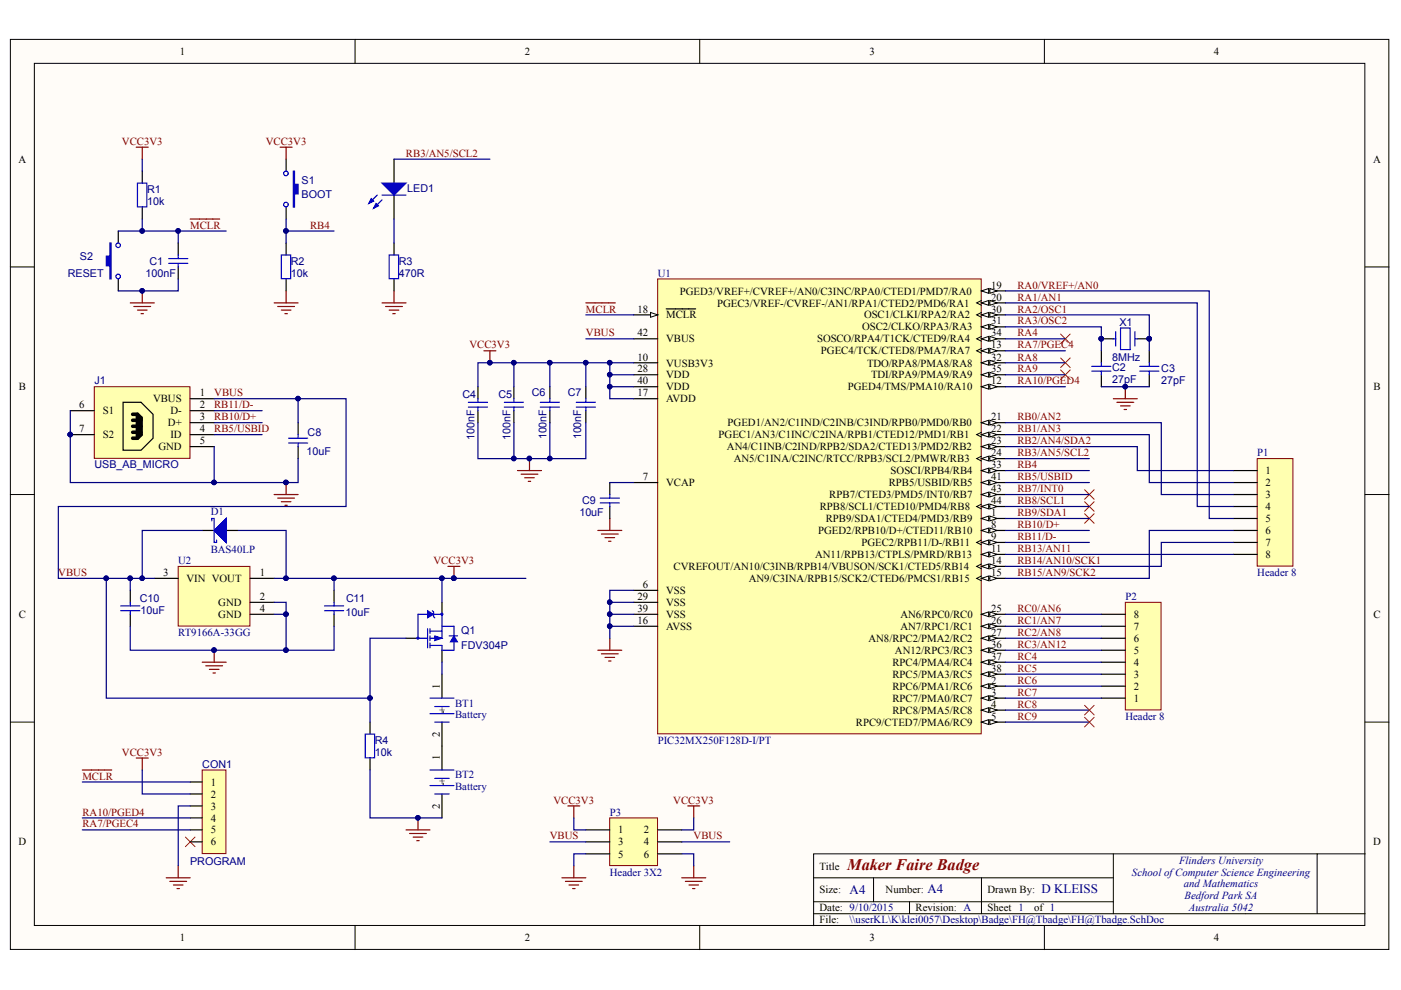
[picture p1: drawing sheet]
<svg xmlns="http://www.w3.org/2000/svg" width="297mm" height="210mm" viewBox="0 0 297 210" stroke-linecap="round" stroke-linejoin="round" font-family="sans-serif">
<defs><g id="words">
<text font-size="3.4" fill="#800000" x="179.6" y="184.4">Maker Faire Badge</text>
<g font-size="2.7" fill="#000080">
<text x="180.1" y="189.6">A4</text>
<text x="196.6" y="189.3">A4</text>
<text x="220.8" y="189.3">D KLEISS</text>
</g>
<g font-size="2.3">
<text x="38.2" y="11.7">1</text>
<text x="111.2" y="11.7">2</text>
<text x="184.3" y="11.7">3</text>
<text x="257.4" y="11.7">4</text>
<text x="3.9" y="34.5">A</text>
<text x="291.1" y="34.5">A</text>
<text x="144.1" y="62.5">PGED3/VREF+/CVREF+/AN0/C3INC/RPA0/CTED1/PMD7/RA0</text>
<text x="152.1" y="65">PGEC3/VREF-/CVREF-/AN1/RPA1/CTED2/PMD6/RA1</text>
<text x="210.1" y="61.2">19</text>
<text x="210.1" y="63.7">20</text>
<text x="135.1" y="66.3">18</text>
<text x="135.1" y="71.3">42</text>
<text x="141.2" y="67.5">MCLR</text>
<text x="182.8" y="70.1">OSC2/CLKO/RPA3/RA3</text>
<text x="183.2" y="67.5">OSC1/CLKI/RPA2/RA2</text>
<text x="210.1" y="66.3">30</text>
<text x="210.1" y="68.8">31</text>
<text x="210.1" y="71.3">34</text>
<text x="135.1" y="76.4">10</text>
<text x="141.2" y="77.7">VUSB3V3</text>
<text x="141.2" y="72.6">VBUS</text>
<text x="173.3" y="72.6">SOSCO/RPA4/T1CK/CTED9/RA4</text>
<text x="174.1" y="75.1">PGEC4/TCK/CTED8/PMA7/RA7</text>
<text x="183.8" y="77.7">TDO/RPA8/PMA8/RA8</text>
<text x="210.1" y="73.9">13</text>
<text x="210.1" y="76.4">32</text>
<text x="4" y="82.8">B</text>
<text x="135.1" y="79">28</text>
<text x="135.1" y="81.5">40</text>
<text x="141.2" y="80.2">VDD</text>
<text x="141.2" y="82.8">VDD</text>
<text x="179.8" y="82.8">PGED4/TMS/PMA10/RA10</text>
<text x="184.7" y="80.2">TDI/RPA9/PMA9/RA9</text>
<text x="210.1" y="81.5">12</text>
<text x="210.1" y="79">35</text>
<text x="291.2" y="82.8">B</text>
<text x="16.8" y="86.6">6</text>
<text x="21.8" y="87.9">S1</text>
<text x="32.4" y="85.3">VBUS</text>
<text x="36.1" y="87.9">D-</text>
<text x="42.3" y="84">1</text>
<text x="42.3" y="86.6">2</text>
<text x="42.3" y="89.1">3</text>
<text x="135.1" y="84">17</text>
<text x="141.2" y="85.3">AVDD</text>
<text x="210.1" y="89.1">21</text>
<text x="16.8" y="91.7">7</text>
<text x="21.8" y="92.9">S2</text>
<text x="33.6" y="95.5">GND</text>
<text x="35.6" y="90.4">D+</text>
<text x="36.1" y="92.9">ID</text>
<text x="42.3" y="91.7">4</text>
<text x="42.3" y="94.2">5</text>
<text x="152.4" y="92.9">PGEC1/AN3/C1INC/C2INA/RPB1/CTED12/PMD1/RB1</text>
<text x="154.1" y="95.5">AN4/C1INB/C2IND/RPB2/SDA2/CTED13/PMD2/RB2</text>
<text x="154.3" y="90.4">PGED1/AN2/C1IND/C2INB/C3IND/RPB0/PMD0/RB0</text>
<text x="210.1" y="91.7">22</text>
<text x="210.1" y="94.2">23</text>
<text x="136.3" y="101.8">7</text>
<text x="155.6" y="98">AN5/C1INA/C2INC/RTCC/RPB3/SCL2/PMWR/RB3</text>
<text x="188.8" y="100.5">SOSCI/RPB4/RB4</text>
<text x="210.1" y="96.7">24</text>
<text x="210.1" y="99.3">33</text>
<text x="210.1" y="101.8">41</text>
<text x="268.3" y="100.5">1</text>
<text x="141.2" y="103.1">VCAP</text>
<text x="175.8" y="105.6">RPB7/CTED3/PMD5/INT0/RB7</text>
<text x="188.4" y="103.1">RPB5/USBID/RB5</text>
<text x="210.1" y="104.4">43</text>
<text x="210.1" y="106.9">44</text>
<text x="268.3" y="103.1">2</text>
<text x="268.3" y="105.6">3</text>
<text x="173.5" y="113.2">PGED2/RPB10/D+/CTED11/RB10</text>
<text x="173.8" y="108.2">RPB8/SCL1/CTED10/PMD4/RB8</text>
<text x="175.1" y="110.7">RPB9/SDA1/CTED4/PMD3/RB9</text>
<text x="210.1" y="109.4">1</text>
<text x="210.1" y="112">8</text>
<text x="268.3" y="108.2">4</text>
<text x="268.3" y="110.7">5</text>
<text x="268.3" y="113.2">6</text>
<text x="172.8" y="118.3">AN11/RPB13/CTPLS/PMRD/RB13</text>
<text x="182.6" y="115.8">PGEC2/RPB11/D-/RB11</text>
<text x="210.1" y="114.5">9</text>
<text x="210.1" y="117.1">11</text>
<text x="210.1" y="119.6">14</text>
<text x="268.3" y="115.8">7</text>
<text x="268.3" y="118.3">8</text>
<text x="34.6" y="122.1">3</text>
<text x="39.5" y="123.4">VIN VOUT</text>
<text x="55.1" y="122.1">1</text>
<text x="136.3" y="124.7">6</text>
<text x="141.2" y="125.9">VSS</text>
<text x="142.8" y="120.9">CVREFOUT/AN10/C3INB/RPB14/VBUSON/SCK1/CTED5/RB14</text>
<text x="158.7" y="123.4">AN9/C3INA/RPB15/SCK2/CTED6/PMCS1/RB15</text>
<text x="210.1" y="122.1">15</text>
<text x="4" y="131">C</text>
<text x="46.3" y="128.5">GND</text>
<text x="46.3" y="131">GND</text>
<text x="55.1" y="127.2">2</text>
<text x="55.1" y="129.8">4</text>
<text x="135.1" y="127.2">29</text>
<text x="135.1" y="129.8">39</text>
<text x="141.2" y="128.5">VSS</text>
<text x="141.2" y="131">VSS</text>
<text x="190.9" y="131">AN6/RPC0/RC0</text>
<text x="210.1" y="129.8">25</text>
<text x="240.4" y="131">8</text>
<text x="291.2" y="131">C</text>
<text x="135.1" y="132.3">16</text>
<text x="141.2" y="133.6">AVSS</text>
<text x="184.1" y="136.1">AN8/RPC2/PMA2/RC2</text>
<text x="190.9" y="133.6">AN7/RPC1/RC1</text>
<text x="210.1" y="132.3">26</text>
<text x="210.1" y="134.8">27</text>
<text x="210.1" y="137.4">36</text>
<text x="240.4" y="136.1">6</text>
<text x="240.4" y="133.6">7</text>
<text x="189.2" y="141.2">RPC4/PMA4/RC4</text>
<text x="189.2" y="143.7">RPC5/PMA3/RC5</text>
<text x="189.7" y="138.6">AN12/RPC3/RC3</text>
<text x="210.1" y="139.9">37</text>
<text x="210.1" y="142.4">38</text>
<text x="240.4" y="143.7">3</text>
<text x="240.4" y="141.2">4</text>
<text x="240.4" y="138.6">5</text>
<text x="93.2" y="146" transform="rotate(-90 93.2 146)">1</text>
<text x="189.2" y="146.2">RPC6/PMA1/RC6</text>
<text x="189.2" y="148.8">RPC7/PMA0/RC7</text>
<text x="210.1" y="145">2</text>
<text x="210.1" y="147.5">3</text>
<text x="240.4" y="148.8">1</text>
<text x="240.4" y="146.2">2</text>
<text x="94.5" y="151.3" transform="rotate(-90 94.5 151.3)">-</text>
<text x="94.5" y="151.1" transform="rotate(-90 94.5 151.1)">+</text>
<text x="181.5" y="153.9">RPC9/CTED7/PMA6/RC9</text>
<text x="189.2" y="151.3">RPC8/PMA5/RC8</text>
<text x="210.1" y="150.1">4</text>
<text x="210.1" y="152.6">5</text>
<text x="93.2" y="161.2" transform="rotate(-90 93.2 161.2)">1</text>
<text x="93.2" y="156.3" transform="rotate(-90 93.2 156.3)">2</text>
<text x="44.7" y="166.6">1</text>
<text x="94.5" y="166.6" transform="rotate(-90 94.5 166.6)">-+</text>
<text x="44.7" y="169.1">2</text>
<text x="44.7" y="171.6">3</text>
<text x="93.2" y="171.5" transform="rotate(-90 93.2 171.5)">2</text>
<text x="3.9" y="179.3">D</text>
<text x="44.7" y="174.2">4</text>
<text x="44.7" y="176.7">5</text>
<text x="44.7" y="179.3">6</text>
<text x="131.1" y="176.7">1</text>
<text x="131.1" y="179.3">3</text>
<text x="136.5" y="176.7">2</text>
<text x="136.5" y="179.3">4</text>
<text x="291.1" y="179.3">D</text>
<text x="131.1" y="181.8">5</text>
<text x="136.5" y="181.8">6</text>
<text x="173.8" y="184.4">Title</text>
<text x="173.8" y="189.4">Size:</text>
<text x="187.8" y="189.4">Number:</text>
<text x="209.4" y="189.4">Drawn By:</text>
<text x="173.8" y="193.2">Date: 9/10/2015</text>
<text x="173.8" y="195.8">File:</text>
<text x="194.1" y="193.2">Revision: A</text>
<text x="209.4" y="193.2">Sheet 1</text>
<text x="219.3" y="193.2">of 1</text>
<text x="38.2" y="199.6">1</text>
<text x="111.2" y="199.6">2</text>
<text x="184.3" y="199.6">3</text>
<text x="257.4" y="199.6">4</text>
</g>
<g font-size="2.3" fill="#800000">
<text x="25.8" y="30.7">VCC3V3</text>
<text x="56.3" y="30.7">VCC3V3</text>
<text x="86.1" y="33.3">RB3/AN5/SCL2</text>
<text x="40.3" y="48.5">MCLR</text>
<text x="65.7" y="48.5">RB4</text>
<text x="215.7" y="61.2">RA0/VREF+/AN0</text>
<text x="215.7" y="63.7">RA1/AN1</text>
<text x="124.2" y="71.3">VBUS</text>
<text x="124.2" y="66.3">MCLR</text>
<text x="215.7" y="66.3">RA2/OSC1</text>
<text x="215.7" y="68.8">RA3/OSC2</text>
<text x="215.7" y="71.3">RA4</text>
<text x="99.5" y="73.9">VCC3V3</text>
<text x="215.7" y="73.9">RA7/PGEC4</text>
<text x="215.7" y="76.4">RA8</text>
<text x="215.7" y="79">RA9</text>
<text x="215.7" y="81.5">RA10/PGED4</text>
<text x="45.4" y="84">VBUS</text>
<text x="45.4" y="89.1">RB10/D+</text>
<text x="45.4" y="86.6">RB11/D-</text>
<text x="215.7" y="89.1">RB0/AN2</text>
<text x="45.4" y="91.7">RB5/USBID</text>
<text x="215.7" y="94.2">RB2/AN4/SDA2</text>
<text x="215.7" y="91.7">RB1/AN3</text>
<text x="215.7" y="96.7">RB3/AN5/SCL2</text>
<text x="215.7" y="101.8">RB5/USBID</text>
<text x="215.7" y="99.3">RB4</text>
<text x="215.7" y="104.4">RB7/INT0</text>
<text x="215.7" y="106.9">RB8/SCL1</text>
<text x="215.7" y="112">RB10/D+</text>
<text x="215.7" y="109.4">RB9/SDA1</text>
<text x="91.9" y="119.6">VCC3V3</text>
<text x="215.7" y="114.5">RB11/D-</text>
<text x="215.7" y="117.1">RB13/AN11</text>
<text x="215.7" y="119.6">RB14/AN10/SCK1</text>
<text x="12.4" y="122.1">VBUS</text>
<text x="215.7" y="122.1">RB15/AN9/SCK2</text>
<text x="215.7" y="129.8">RC0/AN6</text>
<text x="215.7" y="132.3">RC1/AN7</text>
<text x="215.7" y="134.8">RC2/AN8</text>
<text x="215.7" y="137.4">RC3/AN12</text>
<text x="215.7" y="139.9">RC4</text>
<text x="215.7" y="142.4">RC5</text>
<text x="215.7" y="145">RC6</text>
<text x="215.7" y="147.5">RC7</text>
<text x="215.7" y="150.1">RC8</text>
<text x="215.7" y="152.6">RC9</text>
<text x="25.8" y="160.2">VCC3V3</text>
<text x="17.5" y="165.3">MCLR</text>
<text x="17.5" y="172.9">RA10/PGED4</text>
<text x="117.3" y="170.4">VCC3V3</text>
<text x="142.8" y="170.4">VCC3V3</text>
<text x="17.5" y="175.4">RA7/PGEC4</text>
<text x="116.6" y="178">VBUS</text>
<text x="147.1" y="178">VBUS</text>
</g>
<g font-size="2.3" fill="#000080">
<text x="31.2" y="40.9">R1</text>
<text x="64" y="39.1">S1</text>
<text x="64" y="41.9">BOOT</text>
<text x="86.3" y="40.6">LED1</text>
<text x="31.2" y="43.4">10k</text>
<text x="14.4" y="58.7">RESET</text>
<text x="17" y="55.1">S2</text>
<text x="30.8" y="58.7">100nF</text>
<text x="31.7" y="56.1">C1</text>
<text x="61.7" y="56.1">R2</text>
<text x="61.7" y="58.7">10k</text>
<text x="84.6" y="56.1">R3</text>
<text x="84.6" y="58.7">470R</text>
<text x="139.5" y="58.7">U1</text>
<text x="237.3" y="69.1">X1</text>
<text x="235.8" y="76.4">8MHz</text>
<text x="20" y="81.5">J1</text>
<text x="235.8" y="78.7">C2</text>
<text x="235.8" y="81.3">27pF</text>
<text x="246.2" y="79">C3</text>
<text x="246.2" y="81.5">27pF</text>
<text x="98" y="84.3">C4</text>
<text x="105.7" y="84.3">C5</text>
<text x="112.8" y="84">C6</text>
<text x="120.4" y="84">C7</text>
<text x="65.2" y="92.4">C8</text>
<text x="100.6" y="93.3" transform="rotate(-90 100.6 93.3)">100nF</text>
<text x="108.2" y="93.3" transform="rotate(-90 108.2 93.3)">100nF</text>
<text x="115.9" y="93.2" transform="rotate(-90 115.9 93.2)">100nF</text>
<text x="123.2" y="93.2" transform="rotate(-90 123.2 93.2)">100nF</text>
<text x="20" y="99.3">USB_AB_MICRO</text>
<text x="65" y="96.5">10uF</text>
<text x="266.6" y="96.7">P1</text>
<text x="123.4" y="106.9">C9</text>
<text x="44.7" y="109.2">D1</text>
<text x="122.8" y="109.4">10uF</text>
<text x="37.8" y="119.6">U2</text>
<text x="44.7" y="117.3">BAS40LP</text>
<text x="266.6" y="122.1">Header 8</text>
<text x="29.7" y="127.7">C10</text>
<text x="29.8" y="130.3">10uF</text>
<text x="73.3" y="130.5">10uF</text>
<text x="73.4" y="127.7">C11</text>
<text x="238.6" y="127.2">P2</text>
<text x="37.8" y="134.8">RT9166A-33GG</text>
<text x="97.8" y="134.3">Q1</text>
<text x="97.8" y="137.6">FDV304P</text>
<text x="96.5" y="149.8">BT1</text>
<text x="96.5" y="152.3">Battery</text>
<text x="238.6" y="152.6">Header 8</text>
<text x="79.5" y="157.7">R4</text>
<text x="79.5" y="160.2">10k</text>
<text x="139.5" y="157.7">PIC32MX250F128D-I/PT</text>
<text x="42.9" y="162.8">CON1</text>
<text x="96.5" y="165.1">BT2</text>
<text x="96.5" y="167.6">Battery</text>
<text x="129.3" y="172.9">P3</text>
<text x="40.3" y="183.3">PROGRAM</text>
<text x="129.3" y="185.6">Header 3X2</text>
<text x="240" y="185.6">School of Computer Science Engineering</text>
<text x="250" y="183.1">Flinders University</text>
<text x="251" y="188.2">and Mathematics</text>
<text x="251.2" y="190.7">Bedford Park SA</text>
<text x="180.1" y="195.8">\\userKL\K\klei0057\Desktop\Badge\FH@Tbadge\FH@Tbadge.SchDoc</text>
<text x="252.1" y="193.2">Australia 5042</text>
</g>
</g></defs>
<g fill="#fffcf8" stroke="#000" stroke-width=".21">
<path d="M2.2 8.4h292.3v192.9h-292.3z"/>
<path d="M7.3 13.4h282.1v182.8h-282.1z"/>
</g>
<g fill="none" stroke="#000" stroke-width=".21">
<path d="M75.3 8.4v5M148.4 8.4v5M221.4 8.4v5M2.2 56.6h5.1M289.4 56.6h5.1M2.2 104.9h5.1M289.4 104.9h5.1M2.2 153.1h5.1M289.4 153.1h5.1M75.3 196.3v5.1M148.4 196.3v5.1M172.5 186.1h63.5"/>
<path d="M172.5 193.7h116.9M172.5 191.2h63.5M185.2 186.1v5.1M192.8 191.2v2.5M208.1 186.1v7.6M221.4 196.3v5.1M236 181v12.7M279.3 181h-106.8v15.3M289.4 181h-10.1v12.7"/>
</g>
<path d="M83.5 33.7v5.1M83.5 41.4v5M233.5 71.8h2.5M233.5 74.4v2.5M233.5 79.5v2.5M241.1 71.8h2.6M243.7 74.4v2.5M243.7 79.5v2.5" fill="none" stroke="#000" stroke-width=".25"/>
<g fill="#000080" stroke="#000080" stroke-width=".21">
<circle cx="233.5" cy="71.8" r=".48"/>
<circle cx="243.6" cy="71.8" r=".48"/>
</g>
<g fill="none" stroke="#00f" stroke-width=".25">
<path d="M231.5 78.7h4M231.5 77.7h4M233.5 76.9v.8M233.5 78.7v.8M236 71.8h.6M236.6 70.3v3.1M237.6 69.6h2v4.5h-2zM240.6 70.3v3.1M240.6 71.8h.5M241.6 78.7h4.1M241.6 77.7h4.1M243.7 76.9v.8"/>
<path d="M243.7 78.7v.8"/>
</g>
<path d="M81 38.8h5.1l-2.6 2.6z" fill="#00f"/>
<path d="M81 38.8h5.1l-2.6 2.6zM80 41.4l-1.8 1.7M81 42.4l-1.8 1.8" fill="none" stroke="#00f" stroke-width=".25"/>
<path d="M79.7 43.1l.5 .6-1 .5z" fill="#00f"/>
<path d="M79.7 43.1l.5 .6-1 .5z" fill="none" stroke="#00f" stroke-width=".25"/>
<path d="M78.7 42.1l.5 .5-1 .5z" fill="#00f"/>
<path d="M78.7 42.1l.5 .5-1 .5zM81 41.4h5.1M82.5 54.1h2v5h-2z" fill="none" stroke="#00f" stroke-width=".25"/>
<path d="M25.1 49v2.5M25.1 59.1v2.6M83.5 51.5v2.6M83.5 59.1v2.6" fill="none" stroke="#000" stroke-width=".25"/>
<path d="M23.3 51.5h.3v7.6h-.3v-2.8h-.8v-2h.8z" fill-rule="evenodd" fill="#00f"/>
<g fill="none" stroke="#00f" stroke-width=".25">
<path d="M29.1 38.8h2v5.1h-2zM23.3 51.5h.3v7.6h-.3v-2.8h-.8v-2h.8z"/>
<circle cx="25.1" cy="58.6" r=".48"/>
<circle cx="25.1" cy="52" r=".48"/>
</g>
<g fill="none" stroke="#800000" stroke-width=".25">
<path d="M28.9 31.2h2.5M30.2 31.2v2.5M40.3 46.4h6.3M27.6 64.2h5.1M28.4 65h3.5M29.1 65.7h2.1M29.9 66.5h.5M30.2 61.7v2.5M81 64.2h5.1M81.8 65h3.5M82.5 65.7h2.1M83.3 66.5h.5"/>
<path d="M83.5 61.7v2.5M236 84.5h5.1M236.8 85.3h3.6M237.6 86.1h2M238.3 86.8h.5M238.6 82v2.5"/>
</g>
<path d="M30.2 36.3v2.5M30.2 43.9v2.5" fill="none" stroke="#000" stroke-width=".25"/>
<g fill="#000080" stroke="#000080" stroke-width=".21">
<circle cx="30.1" cy="61.7" r=".48"/>
<circle cx="238.6" cy="82" r=".48"/>
</g>
<path d="M20 82h20.3v15.2h-20.3z" fill="#ffffb0" stroke="#800000" stroke-width=".21"/>
<g fill="none" stroke="#000" stroke-width=".25">
<path d="M60.7 33.7v2.6M60.7 43.9v2.5M14.9 87.1h5.1M14.9 92.2h5.1M26.1 85.3h3.8l2.5 2.5v5.1l-2.5 2.6h-3.8zM40.3 84.5h5.1M40.3 87.1h5.1M40.3 89.6h5.1M40.3 92.2h5.1M40.3 94.7h5.1M101.3 82v2.5M101.3 87.1v2.5"/>
<path d="M109 82v2.5M109 87.1v2.5M116.6 82v2.5M116.6 87.1v2.5"/>
</g>
<path d="M28.1 90.4h1.8M28.1 87.8h1l.8 .8v3.6l-.8 .7h-1M28.1 89.1h1.8M28.1 91.6h1.8M29.1 88.1v4.6M29.4 88.6v3.6" fill="none" stroke="#000" stroke-width=".76"/>
<g fill="#000080" stroke="#000080" stroke-width=".21">
<circle cx="14.9" cy="92.1" r=".48"/>
<circle cx="60.6" cy="102.3" r=".49"/>
<circle cx="112.2" cy="97.2" r=".48"/>
<circle cx="103.8" cy="76.9" r=".48"/>
</g>
<g fill="none" stroke="#800000" stroke-width=".25">
<path d="M102.6 74.4h2.5M103.9 74.4v2.5M124.2 64.2h6.3M109.7 99.8h5.1M112.3 97.2v2.6M58.1 104.9h5.1M58.9 105.6h3.5M59.6 106.4h2.1M60.4 107.1h.5M60.7 102.3v2.6M110.5 100.5h3.5M111.2 101.3h2.1"/>
<path d="M112 102.1h.5"/>
</g>
<path d="M99.3 86.3h4.1M99.3 85.3h4.1M101.3 84.5v.8M101.3 86.3v.8M106.9 86.3h4.1M106.9 85.3h4.1M109 84.5v.8M109 86.3v.8M114.5 86.3h4.1M114.5 85.3h4.1M116.6 84.5v.8M116.6 86.3v.8" fill="none" stroke="#00f" stroke-width=".25"/>
<path d="M62.2 36.3h.2v2.8h.8v2h-.8v2.8h-.2z" fill-rule="evenodd" fill="#00f"/>
<g fill="none" stroke="#00f" stroke-width=".25">
<path d="M62.2 36.3h.2v2.8h.8v2h-.8v2.8h-.2zM35.8 55.8h4M35.8 54.8h4M37.8 54.1v.7M37.8 55.8v.8M59.6 54.1h2v5h-2zM122.2 86.3h4M122.2 85.3h4M124.2 84.5v.8M124.2 86.3v.8"/>
<circle cx="60.6" cy="36.8" r=".49"/>
<circle cx="60.6" cy="43.4" r=".49"/>
</g>
<path d="M37.8 51.5v2.6M37.8 56.6v2.5M60.7 51.5v2.6M60.7 59.1v2.6M124.2 82v2.5M124.2 87.1v2.5" fill="none" stroke="#000" stroke-width=".25"/>
<g fill="none" stroke="#800000" stroke-width=".25">
<path d="M59.4 31.2h2.5M60.7 31.2v2.5M58.1 64.2h5.1M58.9 65h3.5M59.6 65.7h2.1M60.4 66.5h.5M60.7 61.7v2.5M126.7 112.5h5.1M127.5 113.2h3.6M128.3 114h2M129 114.8h.5M129.3 109.9v2.6"/>
<path d="M17.5 163.3h6.2M28.9 160.7h2.5M30.2 160.7v2.6M35.2 186.1h5.1M36 186.9h3.6M36.8 187.6h2M37.5 188.4h.5M37.8 183.6v2.5"/>
</g>
<path d="M39.3 177.5l2 2M41.3 177.5l-2 2" fill="none" stroke="#f00" stroke-width=".21"/>
<path d="M139.4 59.1h68.6v96.5h-68.6z" fill="#ffffb0" stroke="#800000" stroke-width=".21"/>
<path d="M208.1 109.9h5.1" fill="none" stroke="#000" stroke-width=".25"/>
<path d="M208.1 109.9l1.5-.5v1z" fill="#fffcf8"/>
<path d="M208.1 109.9l1.5-.5v1z" fill="none" stroke="#000" stroke-width=".21"/>
<path d="M209.9 109.4l1.5 .5-1.5 .5z" fill="#fffcf8"/>
<path d="M209.9 109.4l1.5 .5-1.5 .5z" fill="none" stroke="#000" stroke-width=".21"/>
<path d="M208.1 145.5h5.1" fill="none" stroke="#000" stroke-width=".25"/>
<path d="M208.1 145.5l1.5-.5v1z" fill="#fffcf8"/>
<path d="M208.1 145.5l1.5-.5v1z" fill="none" stroke="#000" stroke-width=".21"/>
<path d="M209.9 145l1.5 .5-1.5 .5z" fill="#fffcf8"/>
<path d="M209.9 145l1.5 .5-1.5 .5z" fill="none" stroke="#000" stroke-width=".21"/>
<path d="M208.1 148h5.1" fill="none" stroke="#000" stroke-width=".25"/>
<path d="M208.1 148l1.5-.5v1z" fill="#fffcf8"/>
<path d="M208.1 148l1.5-.5v1z" fill="none" stroke="#000" stroke-width=".21"/>
<path d="M209.9 147.5l1.5 .5-1.5 .5z" fill="#fffcf8"/>
<path d="M209.9 147.5l1.5 .5-1.5 .5z" fill="none" stroke="#000" stroke-width=".21"/>
<path d="M208.1 150.6h5.1" fill="none" stroke="#000" stroke-width=".25"/>
<path d="M208.1 150.6l1.5-.5v1z" fill="#fffcf8"/>
<path d="M208.1 150.6l1.5-.5v1z" fill="none" stroke="#000" stroke-width=".21"/>
<path d="M209.9 150.1l1.5 .5-1.5 .5z" fill="#fffcf8"/>
<path d="M209.9 150.1l1.5 .5-1.5 .5z" fill="none" stroke="#000" stroke-width=".21"/>
<path d="M208.1 153.1h5.1" fill="none" stroke="#000" stroke-width=".25"/>
<path d="M208.1 153.1l1.5-.5v1z" fill="#fffcf8"/>
<path d="M208.1 153.1l1.5-.5v1z" fill="none" stroke="#000" stroke-width=".21"/>
<path d="M209.9 152.6l1.5 .5-1.5 .5z" fill="#fffcf8"/>
<path d="M209.9 152.6l1.5 .5-1.5 .5z" fill="none" stroke="#000" stroke-width=".21"/>
<path d="M134.4 102.3h5.1M208.1 112.5h5.1M134.4 125.2h5.1" fill="none" stroke="#000" stroke-width=".25"/>
<path d="M208.1 112.5l1.5-.5v1z" fill="#fffcf8"/>
<path d="M208.1 112.5l1.5-.5v1z" fill="none" stroke="#000" stroke-width=".21"/>
<path d="M209.9 112l1.5 .5-1.5 .5z" fill="#fffcf8"/>
<path d="M208.1 114.5l-1 .5 1 .5M209.9 112l1.5 .5-1.5 .5z" fill="none" stroke="#000" stroke-width=".21"/>
<path d="M208.1 115h5.1" fill="none" stroke="#000" stroke-width=".25"/>
<path d="M208.1 115l1.5-.5v1z" fill="#fffcf8"/>
<path d="M208.1 115l1.5-.5v1z" fill="none" stroke="#000" stroke-width=".21"/>
<path d="M209.9 114.5l1.5 .5-1.5 .5z" fill="#fffcf8"/>
<path d="M209.9 114.5l1.5 .5-1.5 .5z" fill="none" stroke="#000" stroke-width=".21"/>
<path d="M134.4 76.9h5.1M208.1 117.5h5.1" fill="none" stroke="#000" stroke-width=".25"/>
<path d="M208.1 117.5l1.5-.5v1.1z" fill="#fffcf8"/>
<path d="M208.1 117.5l1.5-.5v1.1z" fill="none" stroke="#000" stroke-width=".21"/>
<path d="M209.9 117l1.5 .5-1.5 .6z" fill="#fffcf8"/>
<path d="M209.9 117l1.5 .5-1.5 .6z" fill="none" stroke="#000" stroke-width=".21"/>
<path d="M208.1 82h5.1" fill="none" stroke="#000" stroke-width=".25"/>
<path d="M208.1 82l1.5-.5v1z" fill="#fffcf8"/>
<path d="M208.1 82l1.5-.5v1z" fill="none" stroke="#000" stroke-width=".21"/>
<path d="M209.9 81.5l1.5 .5-1.5 .5z" fill="#fffcf8"/>
<path d="M208.1 73.9l-1 .5 1 .5M209.9 81.5l1.5 .5-1.5 .5z" fill="none" stroke="#000" stroke-width=".21"/>
<path d="M208.1 74.4h5.1" fill="none" stroke="#000" stroke-width=".25"/>
<path d="M208.1 74.4l1.5-.5v1z" fill="#fffcf8"/>
<path d="M208.1 74.4l1.5-.5v1z" fill="none" stroke="#000" stroke-width=".21"/>
<path d="M209.9 73.9l1.5 .5-1.5 .5z" fill="#fffcf8"/>
<path d="M209.9 73.9l1.5 .5-1.5 .5zM208.1 119.6l-1 .5 1 .5" fill="none" stroke="#000" stroke-width=".21"/>
<path d="M208.1 120.1h5.1" fill="none" stroke="#000" stroke-width=".25"/>
<path d="M208.1 120.1l1.5-.5v1z" fill="#fffcf8"/>
<path d="M208.1 120.1l1.5-.5v1z" fill="none" stroke="#000" stroke-width=".21"/>
<path d="M209.9 119.6l1.5 .5-1.5 .5z" fill="#fffcf8"/>
<path d="M209.9 119.6l1.5 .5-1.5 .5zM208.1 122.1l-1 .5 1 .5" fill="none" stroke="#000" stroke-width=".21"/>
<path d="M208.1 122.6h5.1" fill="none" stroke="#000" stroke-width=".25"/>
<path d="M208.1 122.6l1.5-.5v1z" fill="#fffcf8"/>
<path d="M208.1 122.6l1.5-.5v1z" fill="none" stroke="#000" stroke-width=".21"/>
<path d="M209.9 122.1l1.5 .5-1.5 .5z" fill="#fffcf8"/>
<path d="M209.9 122.1l1.5 .5-1.5 .5z" fill="none" stroke="#000" stroke-width=".21"/>
<path d="M134.4 66.8h5.1M134.4 84.5h5.1M134.4 132.8h5.1" fill="none" stroke="#000" stroke-width=".25"/>
<path d="M137.9 66.3l1.6 .5-1.6 .5z" fill="#fffcf8"/>
<path d="M137.9 66.3l1.6 .5-1.6 .5z" fill="none" stroke="#000" stroke-width=".21"/>
<path d="M141.2 65.5h6.3M208.1 61.7h5.1" fill="none" stroke="#000" stroke-width=".25"/>
<path d="M208.1 61.7l1.5-.5v1z" fill="#fffcf8"/>
<path d="M208.1 61.7l1.5-.5v1z" fill="none" stroke="#000" stroke-width=".21"/>
<path d="M209.9 61.2l1.5 .5-1.5 .5z" fill="#fffcf8"/>
<path d="M208.1 63.7l-1 .5 1 .5M209.9 61.2l1.5 .5-1.5 .5z" fill="none" stroke="#000" stroke-width=".21"/>
<path d="M208.1 64.2h5.1" fill="none" stroke="#000" stroke-width=".25"/>
<path d="M208.1 64.2l1.5-.5v1z" fill="#fffcf8"/>
<path d="M208.1 64.2l1.5-.5v1z" fill="none" stroke="#000" stroke-width=".21"/>
<path d="M209.9 63.7l1.5 .5-1.5 .5z" fill="#fffcf8"/>
<path d="M209.9 63.7l1.5 .5-1.5 .5z" fill="none" stroke="#000" stroke-width=".21"/>
<path d="M208.1 89.6h5.1" fill="none" stroke="#000" stroke-width=".25"/>
<path d="M208.1 89.6l1.5-.5v1z" fill="#fffcf8"/>
<path d="M208.1 89.6l1.5-.5v1z" fill="none" stroke="#000" stroke-width=".21"/>
<path d="M209.9 89.1l1.5 .5-1.5 .5z" fill="#fffcf8"/>
<path d="M208.1 91.6l-1 .6 1 .5M209.9 89.1l1.5 .5-1.5 .5z" fill="none" stroke="#000" stroke-width=".21"/>
<path d="M208.1 92.2h5.1" fill="none" stroke="#000" stroke-width=".25"/>
<path d="M208.1 92.2l1.5-.6v1.1z" fill="#fffcf8"/>
<path d="M208.1 92.2l1.5-.6v1.1z" fill="none" stroke="#000" stroke-width=".21"/>
<path d="M209.9 91.6l1.5 .6-1.5 .5z" fill="#fffcf8"/>
<path d="M209.9 91.6l1.5 .6-1.5 .5z" fill="none" stroke="#000" stroke-width=".21"/>
<path d="M208.1 94.7h5.1" fill="none" stroke="#000" stroke-width=".25"/>
<path d="M208.1 94.7l1.5-.5v1z" fill="#fffcf8"/>
<path d="M208.1 94.7l1.5-.5v1z" fill="none" stroke="#000" stroke-width=".21"/>
<path d="M209.9 94.2l1.5 .5-1.5 .5z" fill="#fffcf8"/>
<path d="M208.1 96.7l-1 .5 1 .5M209.9 94.2l1.5 .5-1.5 .5z" fill="none" stroke="#000" stroke-width=".21"/>
<path d="M208.1 97.2h5.1" fill="none" stroke="#000" stroke-width=".25"/>
<path d="M208.1 97.2l1.5-.5v1z" fill="#fffcf8"/>
<path d="M208.1 97.2l1.5-.5v1z" fill="none" stroke="#000" stroke-width=".21"/>
<path d="M209.9 96.7l1.5 .5-1.5 .5z" fill="#fffcf8"/>
<path d="M209.9 96.7l1.5 .5-1.5 .5z" fill="none" stroke="#000" stroke-width=".21"/>
<path d="M208.1 130.2h5.1" fill="none" stroke="#000" stroke-width=".25"/>
<path d="M208.1 130.2l1.5-.5v1.1z" fill="#fffcf8"/>
<path d="M208.1 130.2l1.5-.5v1.1z" fill="none" stroke="#000" stroke-width=".21"/>
<path d="M209.9 129.7l1.5 .5-1.5 .6z" fill="#fffcf8"/>
<path d="M209.9 129.7l1.5 .5-1.5 .6z" fill="none" stroke="#000" stroke-width=".21"/>
<path d="M208.1 132.8h5.1" fill="none" stroke="#000" stroke-width=".25"/>
<path d="M208.1 132.8l1.5-.5v1z" fill="#fffcf8"/>
<path d="M208.1 132.8l1.5-.5v1z" fill="none" stroke="#000" stroke-width=".21"/>
<path d="M209.9 132.3l1.5 .5-1.5 .5z" fill="#fffcf8"/>
<path d="M209.9 132.3l1.5 .5-1.5 .5z" fill="none" stroke="#000" stroke-width=".21"/>
<path d="M208.1 135.3h5.1" fill="none" stroke="#000" stroke-width=".25"/>
<path d="M208.1 135.3l1.5-.5v1z" fill="#fffcf8"/>
<path d="M208.1 135.3l1.5-.5v1z" fill="none" stroke="#000" stroke-width=".21"/>
<path d="M209.9 134.8l1.5 .5-1.5 .5z" fill="#fffcf8"/>
<path d="M208.1 66.3l-1 .5 1 .5M209.9 134.8l1.5 .5-1.5 .5z" fill="none" stroke="#000" stroke-width=".21"/>
<path d="M134.4 79.5h5.1M208.1 66.8h5.1M134.4 127.7h5.1" fill="none" stroke="#000" stroke-width=".25"/>
<path d="M208.1 66.8l1.5-.5v1z" fill="#fffcf8"/>
<path d="M208.1 66.8l1.5-.5v1z" fill="none" stroke="#000" stroke-width=".21"/>
<path d="M209.9 66.3l1.5 .5-1.5 .5z" fill="#fffcf8"/>
<path d="M209.9 66.3l1.5 .5-1.5 .5z" fill="none" stroke="#000" stroke-width=".21"/>
<path d="M208.1 69.3h5.1" fill="none" stroke="#000" stroke-width=".25"/>
<path d="M208.1 69.3l1.5-.5v1z" fill="#fffcf8"/>
<path d="M208.1 69.3l1.5-.5v1z" fill="none" stroke="#000" stroke-width=".21"/>
<path d="M209.9 68.8l1.5 .5-1.5 .5z" fill="#fffcf8"/>
<path d="M209.9 68.8l1.5 .5-1.5 .5z" fill="none" stroke="#000" stroke-width=".21"/>
<path d="M208.1 76.9h5.1" fill="none" stroke="#000" stroke-width=".25"/>
<path d="M208.1 76.9l1.5-.5v1z" fill="#fffcf8"/>
<path d="M208.1 76.9l1.5-.5v1z" fill="none" stroke="#000" stroke-width=".21"/>
<path d="M209.9 76.4l1.5 .5-1.5 .5z" fill="#fffcf8"/>
<path d="M209.9 76.4l1.5 .5-1.5 .5z" fill="none" stroke="#000" stroke-width=".21"/>
<path d="M208.1 99.8h5.1" fill="none" stroke="#000" stroke-width=".25"/>
<path d="M208.1 99.8l1.5-.5v1z" fill="#fffcf8"/>
<path d="M208.1 99.8l1.5-.5v1z" fill="none" stroke="#000" stroke-width=".21"/>
<path d="M209.9 99.3l1.5 .5-1.5 .5z" fill="#fffcf8"/>
<path d="M208.1 71.3l-1 .5 1 .5M209.9 99.3l1.5 .5-1.5 .5z" fill="none" stroke="#000" stroke-width=".21"/>
<path d="M208.1 71.8h5.1" fill="none" stroke="#000" stroke-width=".25"/>
<path d="M208.1 71.8l1.5-.5v1z" fill="#fffcf8"/>
<path d="M208.1 71.8l1.5-.5v1z" fill="none" stroke="#000" stroke-width=".21"/>
<path d="M209.9 71.3l1.5 .5-1.5 .5z" fill="#fffcf8"/>
<path d="M209.9 71.3l1.5 .5-1.5 .5z" fill="none" stroke="#000" stroke-width=".21"/>
<path d="M208.1 79.5h5.1" fill="none" stroke="#000" stroke-width=".25"/>
<path d="M208.1 79.5l1.5-.6v1.1z" fill="#fffcf8"/>
<path d="M208.1 79.5l1.5-.6v1.1z" fill="none" stroke="#000" stroke-width=".21"/>
<path d="M209.9 78.9l1.5 .6-1.5 .5z" fill="#fffcf8"/>
<path d="M209.9 78.9l1.5 .6-1.5 .5z" fill="none" stroke="#000" stroke-width=".21"/>
<path d="M208.1 137.9h5.1" fill="none" stroke="#000" stroke-width=".25"/>
<path d="M208.1 137.9l1.5-.5v1z" fill="#fffcf8"/>
<path d="M208.1 137.9l1.5-.5v1z" fill="none" stroke="#000" stroke-width=".21"/>
<path d="M209.9 137.4l1.5 .5-1.5 .5z" fill="#fffcf8"/>
<path d="M209.9 137.4l1.5 .5-1.5 .5z" fill="none" stroke="#000" stroke-width=".21"/>
<path d="M208.1 140.4h5.1" fill="none" stroke="#000" stroke-width=".25"/>
<path d="M208.1 140.4l1.5-.5v1z" fill="#fffcf8"/>
<path d="M208.1 140.4l1.5-.5v1z" fill="none" stroke="#000" stroke-width=".21"/>
<path d="M209.9 139.9l1.5 .5-1.5 .5z" fill="#fffcf8"/>
<path d="M209.9 139.9l1.5 .5-1.5 .5z" fill="none" stroke="#000" stroke-width=".21"/>
<path d="M208.1 142.9h5.1" fill="none" stroke="#000" stroke-width=".25"/>
<path d="M208.1 142.9l1.5-.5v1.1z" fill="#fffcf8"/>
<path d="M208.1 142.9l1.5-.5v1.1z" fill="none" stroke="#000" stroke-width=".21"/>
<path d="M209.9 142.4l1.5 .5-1.5 .6z" fill="#fffcf8"/>
<path d="M209.9 142.4l1.5 .5-1.5 .6z" fill="none" stroke="#000" stroke-width=".21"/>
<path d="M134.4 82h5.1M208.1 102.3h5.1M134.4 130.2h5.1" fill="none" stroke="#000" stroke-width=".25"/>
<path d="M208.1 102.3l1.5-.5v1z" fill="#fffcf8"/>
<path d="M208.1 102.3l1.5-.5v1z" fill="none" stroke="#000" stroke-width=".21"/>
<path d="M209.9 101.8l1.5 .5-1.5 .5z" fill="#fffcf8"/>
<path d="M209.9 101.8l1.5 .5-1.5 .5z" fill="none" stroke="#000" stroke-width=".21"/>
<path d="M134.4 71.8h5.1M208.1 104.9h5.1" fill="none" stroke="#000" stroke-width=".25"/>
<path d="M208.1 104.9l1.5-.6v1.1z" fill="#fffcf8"/>
<path d="M208.1 104.9l1.5-.6v1.1z" fill="none" stroke="#000" stroke-width=".21"/>
<path d="M209.9 104.3l1.5 .6-1.5 .5z" fill="#fffcf8"/>
<path d="M208.1 106.9l-1 .5 1 .5M209.9 104.3l1.5 .6-1.5 .5z" fill="none" stroke="#000" stroke-width=".21"/>
<path d="M208.1 107.4h5.1" fill="none" stroke="#000" stroke-width=".25"/>
<path d="M208.1 107.4l1.5-.5v1z" fill="#fffcf8"/>
<path d="M208.1 107.4l1.5-.5v1z" fill="none" stroke="#000" stroke-width=".21"/>
<path d="M209.9 106.9l1.5 .5-1.5 .5z" fill="#fffcf8"/>
<path d="M209.9 106.9l1.5 .5-1.5 .5z" fill="none" stroke="#000" stroke-width=".21"/>
<path d="M126.7 137.9h5.1M127.5 138.6h3.6M128.3 139.4h2M129.3 135.3v2.6M129 140.2h.5" fill="none" stroke="#800000" stroke-width=".25"/>
<path d="M63.2 89.6v2.6M63.2 94.7v2.5M129.3 102.3v2.6M129.3 107.4v2.5" fill="none" stroke="#000" stroke-width=".25"/>
<path d="M61.2 93.9h4M61.2 92.9h4M63.2 92.2v.7M63.2 93.9v.8M127.3 106.6h4M127.3 105.6h4M129.3 104.9v.7M129.3 106.6v.8" fill="none" stroke="#00f" stroke-width=".25"/>
<path d="M42.9 163.3h5v17.7h-5z" fill="#ffffb0" stroke="#800000" stroke-width=".21"/>
<path d="M93.7 142.9v5.1M93.7 153.1v5.1M40.3 165.8h2.6M40.3 168.3h2.6M40.3 170.9h2.6M40.3 173.4h2.6M40.3 176h2.6M40.3 178.5h2.6" fill="none" stroke="#000" stroke-width=".25"/>
<path d="M91.2 151.3h5M91.2 148h5M92.2 149.8h3M92.2 153.1h3" fill="none" stroke="#00f" stroke-width=".25"/>
<path d="M95 120.1h2.5M96.2 120.1v2.5M86.1 176h5.1M86.8 176.7h3.6M87.6 177.5h2M88.4 178.2h.5M88.6 173.4v2.6" fill="none" stroke="#800000" stroke-width=".25"/>
<g fill="#000080" stroke="#000080" stroke-width=".21">
<circle cx="96.2" cy="122.6" r=".49"/>
<circle cx="88.6" cy="173.4" r=".48"/>
</g>
<path d="M238.6 127.7h7.6v22.8h-7.6z" fill="#ffffb0" stroke="#800000" stroke-width=".21"/>
<path d="M233.5 137.9h5.1M233.5 135.3h5.1M233.5 132.8h5.1M233.5 130.2h5.1M233.5 148h5.1M233.5 145.5h5.1M233.5 142.9h5.1M233.5 140.4h5.1" fill="none" stroke="#000" stroke-width=".25"/>
<path d="M266.5 97.2h7.6v22.8h-7.6z" fill="#ffffb0" stroke="#800000" stroke-width=".21"/>
<path d="M261.5 99.8h5M261.5 102.3h5M261.5 104.9h5M261.5 107.4h5M261.5 109.9h5M261.5 112.5h5M261.5 115h5M261.5 117.5h5M86.1 135.3h2.5M93.7 127.7v2.5M93.7 137.9v2.5" fill="none" stroke="#000" stroke-width=".25"/>
<path d="M88.6 135.3h2.1M90.7 133.3v4.1M91.2 136.8h2.5M91.2 133.8h2.5M91.2 133.3v1M91.2 134.8v1M91.2 136.3v1.1M93.7 137.9h2.5M93.7 130.2v5.1h-2.5" fill="none" stroke="#00f" stroke-width=".25"/>
<path d="M92.2 134.8l1.5 .5-1.5 .5z" fill="#00f"/>
<path d="M92.2 134.8l1.5 .5-1.5 .5z" fill="none" stroke="#00f" stroke-width=".21"/>
<path d="M93.7 136.8v1.1M93.7 132.8h2.5" fill="none" stroke="#00f" stroke-width=".25"/>
<path d="M96.2 134.8l.8 1.3h-1.5z" fill="#00f"/>
<path d="M96.2 134.8l.8 1.3h-1.5z" fill="none" stroke="#00f" stroke-width=".21"/>
<path d="M95.2 134.8h1.8M96.2 132.8v2M96.2 136.1v1.8" fill="none" stroke="#00f" stroke-width=".25"/>
<path d="M90.7 129.5l1.2 .7-1.2 .8z" fill="#00f"/>
<path d="M90.7 129.5l1.2 .7-1.2 .8z" fill="none" stroke="#00f" stroke-width=".21"/>
<g fill="none" stroke="#00f" stroke-width=".25">
<path d="M25.6 129.5h4.1M25.6 128.5h4.1M27.6 127.7v.8M27.6 129.5v.7M68.8 129.5h4.1M68.8 128.5h4.1M70.8 127.7v.8M70.8 129.5v.7M90.7 130.2h-2.1v5.1M91.7 129.5l.2 .2v1.1l.3 .2M91.9 130.2h1.8M77.4 155.6h2v5.1h-2z"/>
<path d="M91.2 166.6h5M91.2 163.3h5M92.2 165h3M92.2 168.3h3"/>
</g>
<g fill="#00f" stroke="#00f" stroke-width=".21">
<circle cx="93.7" cy="130.2" r=".23"/>
<circle cx="88.6" cy="135.3" r=".23"/>
</g>
<path d="M27.6 125.2v2.5M27.6 130.2v2.6M70.8 125.2v2.5M70.8 130.2v2.6M78.5 153.1v2.5M93.7 158.2v5.1M78.5 160.7v2.6M93.7 168.3v5.1" fill="none" stroke="#000" stroke-width=".25"/>
<path d="M37.8 120.1h15.2v12.6h-15.2z" fill="#ffffb0" stroke="#800000" stroke-width=".21"/>
<path d="M42.9 112.5h2.5M48 112.5h2.5M32.7 122.6h5.1M53 127.7h5.1M53 122.6h5.1M53 130.2h5.1" fill="none" stroke="#000" stroke-width=".25"/>
<path d="M45.4 137.9v2.5M42.9 140.4h5.1M43.6 141.2h3.6M44.4 141.9h2M45.2 142.7h.5" fill="none" stroke="#800000" stroke-width=".25"/>
<circle cx="45.4" cy="137.8" r=".49" fill="#000080" stroke="#000080" stroke-width=".21"/>
<g fill="none" stroke="#f00" stroke-width=".21">
<path d="M224.9 75.9l2 2M224.9 70.8l2 2.1M224.9 78.4l2 2.1M226.9 75.9l-2 2M226.9 70.8l-2 2.1M226.9 78.4l-2 2.1M229.9 108.9l2.1 2M229.9 103.8l2.1 2.1M229.9 106.4l2.1 2M232 108.9l-2.1 2M232 103.8l-2.1 2.1M232 106.4l-2.1 2"/>
<path d="M229.9 149.5l2.1 2.1M229.9 152.1l2.1 2M232 149.5l-2.1 2.1M232 152.1l-2.1 2"/>
</g>
<path d="M45.4 112.5l2.6-2.6v5.1z" fill="#00f"/>
<path d="M45.4 112.5l2.6-2.6v5.1z" fill="none" stroke="#00f" stroke-width=".25"/>
<path d="M45.4 112.5l2.6-2.6v5.1z" fill="#00f"/>
<path d="M44.9 110.4v-.5h.5v5.1h.5v-.5M45.4 112.5l2.6-2.6v5.1z" fill="none" stroke="#00f" stroke-width=".25"/>
<path d="M129.3 173.4h10.1v10.1h-10.1z" fill="#ffffb0" stroke="#800000" stroke-width=".21"/>
<path d="M124.2 176h5.1M124.2 178.5h5.1M139.5 176h5M139.5 178.5h5M124.2 181h5.1M139.5 181h5" fill="none" stroke="#000" stroke-width=".25"/>
<g fill="none" stroke="#800000" stroke-width=".25">
<path d="M120.4 170.9h2.5M121.7 170.9v2.5M145.8 170.9h2.6M147.1 170.9v2.5M119.1 186.1h5.1M119.9 186.9h3.5M120.6 187.6h2.1M121.4 188.4h.5M121.7 183.6v2.5M144.5 186.1h5.1M145.3 186.9h3.6M146.1 187.6h2"/>
<path d="M146.8 188.4h.5M147.1 183.6v2.5"/>
</g>
<g fill="none" stroke="#000080" stroke-width=".25">
<path d="M30.2 33.7v2.6M83.5 33.7h20.4M25.1 49h22.9M30.2 46.4v2.6M37.8 59.1v2.6h-12.7M37.8 49v2.5M60.7 46.4v2.6h10.1M60.7 49v2.5M83.5 46.4v5.1M109 76.9v5.1M116.6 76.9v5.1M124.2 71.8h10.2"/>
<path d="M124.2 66.8h10.2M124.2 76.9v5.1M129.3 76.9h-28v5.1M129.3 79.5h5.1M134.4 76.9h-5.1v7.6h5.1M213.2 61.7h43.2v48.2h5.1M213.2 64.2h40.6v43.2h7.7M213.2 66.8h30.5v7.6M213.2 69.3h20.3v5.1M213.2 71.8h12.7M213.2 79.5h12.7M213.2 74.4h12.7"/>
<path d="M213.2 76.9h12.7M14.9 87.1v15.2h30.5v-7.6M45.4 84.5h17.8v5.1M45.4 92.2h10.2M45.4 89.6h10.2M45.4 87.1h10.2M63.2 97.2v5.1h-17.8M63.2 84.5h10.2v22.9h-61v15.2h20.3M101.3 89.6v7.6h22.9v-7.6M109 89.6v7.6M116.6 89.6v7.6M129.3 82h5.1"/>
<path d="M213.2 89.6h33v15.3h15.3M213.2 92.2h30.5v10.1h17.8M213.2 94.7h27.9v5.1h20.4M213.2 99.8h17.8M213.2 82h12.7M213.2 97.2h17.8M233.5 82h10.2M42.9 112.5h-12.7v10.1M50.5 112.5h10.2v10.1M129.3 102.3h5.1M213.2 102.3h17.8M213.2 104.9h17.8"/>
<path d="M213.2 107.4h17.8M213.2 109.9h17.8M213.2 112.5h17.8M213.2 115h17.8M213.2 117.5h48.3M261.5 115h-15.3v5.1h-33M261.5 112.5h-17.8v10.1h-30.5M22.5 122.6v25.4h56v-12.7h7.6M27.6 122.6v2.6M58.1 127.7h2.6v10.2h-33.1v-5.1M58.1 122.6h53.4M58.1 130.2h2.6"/>
<path d="M70.8 132.8v5.1h-10.1M70.8 122.6v2.6M93.7 122.6v5.1M129.3 130.2h5.1M129.3 132.8h5.1M129.3 127.7h5.1M134.4 125.2h-5.1v10.1M213.2 130.2h20.3M213.2 132.8h20.3M213.2 135.3h20.3M213.2 137.9h20.3M78.5 148v5.1"/>
<path d="M93.7 140.4v2.5M213.2 140.4h20.3M213.2 142.9h20.3M213.2 145.5h20.3M213.2 148h20.3M213.2 150.6h17.8M213.2 153.1h17.8M17.5 165.8h22.8M17.5 176h22.8M17.5 173.4h22.8M30.2 163.3v5h10.1M40.3 170.9h-2.5v12.7"/>
<path d="M78.5 163.3v10.1h15.2M116.6 178.5h7.6M121.7 173.4v2.6h2.5M144.5 178.5h10.2M147.1 173.4v2.6h-2.6M124.2 181h-2.5v2.6M144.5 181h2.6v2.6"/>
</g>
<g fill="#000080" stroke="#000080" stroke-width=".21">
<circle cx="60.6" cy="49" r=".49"/>
<circle cx="116.6" cy="97.2" r=".48"/>
<circle cx="108.9" cy="97.2" r=".48"/>
<circle cx="129.3" cy="82" r=".48"/>
<circle cx="129.3" cy="79.4" r=".48"/>
<circle cx="108.9" cy="76.9" r=".48"/>
<circle cx="116.6" cy="76.9" r=".48"/>
<circle cx="124.2" cy="76.9" r=".48"/>
<circle cx="30.1" cy="61.7" r=".48"/>
<circle cx="37.8" cy="49" r=".48"/>
<circle cx="30.1" cy="49" r=".48"/>
<circle cx="63.2" cy="84.5" r=".48"/>
<circle cx="103.8" cy="76.9" r=".48"/>
<circle cx="129.3" cy="76.9" r=".48"/>
<circle cx="45.4" cy="102.3" r=".49"/>
<circle cx="14.9" cy="92.1" r=".48"/>
<circle cx="60.6" cy="102.3" r=".49"/>
<circle cx="243.6" cy="71.8" r=".48"/>
<circle cx="233.5" cy="71.8" r=".48"/>
<circle cx="129.3" cy="127.7" r=".48"/>
<circle cx="129.3" cy="130.2" r=".48"/>
<circle cx="129.3" cy="132.8" r=".48"/>
<circle cx="112.2" cy="97.2" r=".48"/>
<circle cx="238.6" cy="82" r=".48"/>
<circle cx="70.8" cy="122.6" r=".49"/>
<circle cx="60.6" cy="130.2" r=".49"/>
<circle cx="22.5" cy="122.6" r=".48"/>
<circle cx="78.4" cy="148" r=".48"/>
<circle cx="60.6" cy="137.8" r=".49"/>
<circle cx="88.6" cy="173.4" r=".48"/>
<circle cx="93.7" cy="122.6" r=".48"/>
<circle cx="96.2" cy="122.6" r=".49"/>
<circle cx="45.4" cy="137.8" r=".49"/>
<circle cx="27.6" cy="122.6" r=".48"/>
<circle cx="60.6" cy="122.6" r=".49"/>
<circle cx="30.1" cy="122.6" r=".48"/>
</g>
<use href="#words"/>
</svg>
